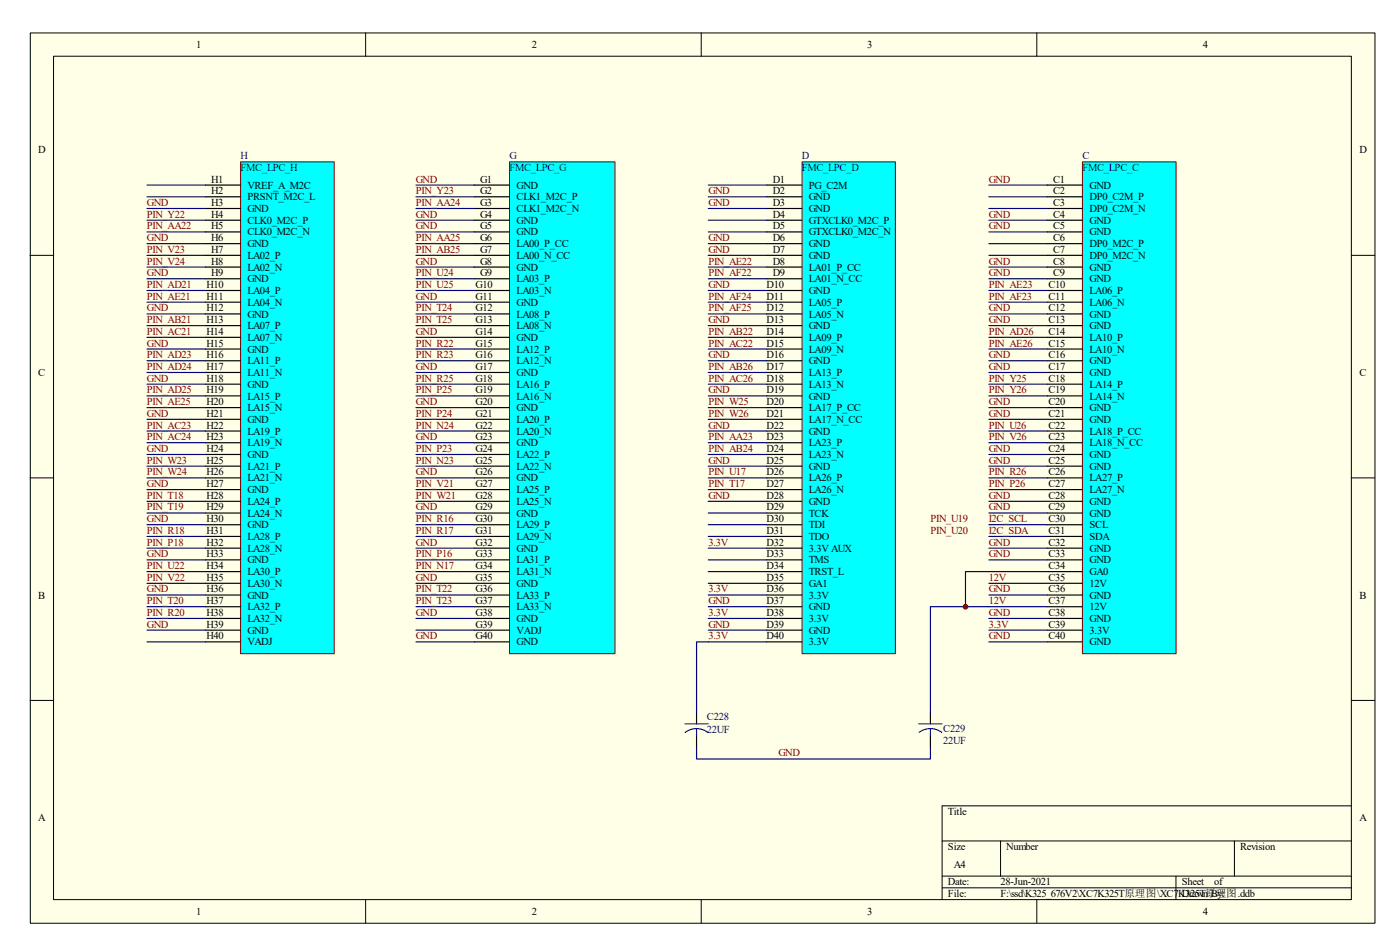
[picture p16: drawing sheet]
<svg xmlns="http://www.w3.org/2000/svg" width="166mm" height="112mm" viewBox="0 0 166 112" stroke-linecap="round" stroke-linejoin="round" font-family="sans-serif">
<defs><g id="words">
<g font-size="1.3">
<text x="23.2" y="5.7">1</text>
<text x="62.9" y="5.7">2</text>
<text x="102.6" y="5.7">3</text>
<text x="142.4" y="5.7">4</text>
<text x="4.5" y="18.1">D</text>
<text x="25" y="21.6">H1</text>
<text x="25" y="23">H2</text>
<text x="29.3" y="22.3">VREF_A_M2C</text>
<text x="29.3" y="23.7">PRSNT_M2C_L</text>
<text x="56.8" y="21.6">G1</text>
<text x="56.8" y="23">G2</text>
<text x="61.2" y="22.3">GND</text>
<text x="61.2" y="23.7">CLK1_M2C_P</text>
<text x="91.5" y="21.6">D1</text>
<text x="91.5" y="23">D2</text>
<text x="95.7" y="22.3">PG_C2M</text>
<text x="95.7" y="23.7">GND</text>
<text x="124.7" y="21.6">C1</text>
<text x="124.7" y="23">C2</text>
<text x="129" y="22.3">GND</text>
<text x="129" y="23.7">DP0_C2M_P</text>
<text x="160.9" y="18.1">D</text>
<text x="25" y="24.4">H3</text>
<text x="25" y="25.7">H4</text>
<text x="25" y="27.1">H5</text>
<text x="25" y="28.5">H6</text>
<text x="25" y="29.9">H7</text>
<text x="29.3" y="25.1">GND</text>
<text x="29.3" y="26.5">CLK0_M2C_P</text>
<text x="29.3" y="27.8">CLK0_M2C_N</text>
<text x="29.3" y="29.2">GND</text>
<text x="56.8" y="24.4">G3</text>
<text x="56.8" y="25.7">G4</text>
<text x="56.8" y="27.1">G5</text>
<text x="56.8" y="28.5">G6</text>
<text x="56.8" y="29.9">G7</text>
<text x="61.2" y="25.1">CLK1_M2C_N</text>
<text x="61.2" y="26.5">GND</text>
<text x="61.2" y="27.8">GND</text>
<text x="61.2" y="29.2">LA00_P_CC</text>
<text x="91.5" y="24.4">D3</text>
<text x="91.5" y="25.7">D4</text>
<text x="91.5" y="27.1">D5</text>
<text x="91.5" y="28.5">D6</text>
<text x="91.5" y="29.9">D7</text>
<text x="95.7" y="25.1">GND</text>
<text x="95.7" y="26.5">GTXCLK0_M2C_P</text>
<text x="95.7" y="27.8">GTXCLK0_M2C_N</text>
<text x="95.7" y="29.2">GND</text>
<text x="124.7" y="24.4">C3</text>
<text x="124.7" y="25.7">C4</text>
<text x="124.7" y="27.1">C5</text>
<text x="124.7" y="28.5">C6</text>
<text x="124.7" y="29.9">C7</text>
<text x="129" y="25.1">DP0_C2M_N</text>
<text x="129" y="26.5">GND</text>
<text x="129" y="27.8">GND</text>
<text x="129" y="29.2">DP0_M2C_P</text>
<text x="24.5" y="34.1">H10</text>
<text x="24.5" y="35.4">H11</text>
<text x="25" y="31.3">H8</text>
<text x="25" y="32.7">H9</text>
<text x="29.3" y="30.6">LA02_P</text>
<text x="29.3" y="32">LA02_N</text>
<text x="29.3" y="33.4">GND</text>
<text x="29.3" y="34.8">LA04_P</text>
<text x="56.3" y="34.1">G10</text>
<text x="56.3" y="35.4">G11</text>
<text x="56.8" y="31.3">G8</text>
<text x="56.8" y="32.7">G9</text>
<text x="61.2" y="30.6">LA00_N_CC</text>
<text x="61.2" y="32">GND</text>
<text x="61.2" y="33.4">LA03_P</text>
<text x="61.2" y="34.8">LA03_N</text>
<text x="90.8" y="34.1">D10</text>
<text x="90.8" y="35.4">D11</text>
<text x="91.5" y="31.3">D8</text>
<text x="91.5" y="32.7">D9</text>
<text x="95.7" y="30.6">GND</text>
<text x="95.7" y="32">LA01_P_CC</text>
<text x="95.7" y="33.4">LA01_N_CC</text>
<text x="95.7" y="34.8">GND</text>
<text x="124.1" y="34.1">C10</text>
<text x="124.1" y="35.4">C11</text>
<text x="124.7" y="31.3">C8</text>
<text x="124.7" y="32.7">C9</text>
<text x="129" y="30.6">DP0_M2C_N</text>
<text x="129" y="32">GND</text>
<text x="129" y="33.4">GND</text>
<text x="129" y="34.8">LA06_P</text>
<text x="24.5" y="36.8">H12</text>
<text x="24.5" y="38.2">H13</text>
<text x="24.5" y="39.6">H14</text>
<text x="24.5" y="41">H15</text>
<text x="29.3" y="36.2">LA04_N</text>
<text x="29.3" y="37.6">GND</text>
<text x="29.3" y="38.9">LA07_P</text>
<text x="29.3" y="40.3">LA07_N</text>
<text x="29.3" y="41.7">GND</text>
<text x="56.3" y="36.8">G12</text>
<text x="56.3" y="38.2">G13</text>
<text x="56.3" y="39.6">G14</text>
<text x="56.3" y="41">G15</text>
<text x="61.2" y="36.2">GND</text>
<text x="61.2" y="37.6">LA08_P</text>
<text x="61.2" y="38.9">LA08_N</text>
<text x="61.2" y="40.3">GND</text>
<text x="61.2" y="41.7">LA12_P</text>
<text x="90.8" y="36.8">D12</text>
<text x="90.8" y="38.2">D13</text>
<text x="90.8" y="39.6">D14</text>
<text x="90.8" y="41">D15</text>
<text x="95.7" y="36.2">LA05_P</text>
<text x="95.7" y="37.6">LA05_N</text>
<text x="95.7" y="38.9">GND</text>
<text x="95.7" y="40.3">LA09_P</text>
<text x="95.7" y="41.7">LA09_N</text>
<text x="124.1" y="36.8">C12</text>
<text x="124.1" y="38.2">C13</text>
<text x="124.1" y="39.6">C14</text>
<text x="124.1" y="41">C15</text>
<text x="129" y="36.2">LA06_N</text>
<text x="129" y="37.6">GND</text>
<text x="129" y="38.9">GND</text>
<text x="129" y="40.3">LA10_P</text>
<text x="129" y="41.7">LA10_N</text>
<text x="4.5" y="44.5">C</text>
<text x="24.5" y="42.4">H16</text>
<text x="24.5" y="43.8">H17</text>
<text x="24.5" y="45.1">H18</text>
<text x="24.5" y="46.5">H19</text>
<text x="24.5" y="47.9">H20</text>
<text x="29.3" y="43.1">LA11_P</text>
<text x="29.3" y="44.5">LA11_N</text>
<text x="29.3" y="45.8">GND</text>
<text x="29.3" y="47.2">LA15_P</text>
<text x="56.3" y="42.4">G16</text>
<text x="56.3" y="43.8">G17</text>
<text x="56.3" y="45.1">G18</text>
<text x="56.3" y="46.5">G19</text>
<text x="56.3" y="47.9">G20</text>
<text x="61.2" y="43.1">LA12_N</text>
<text x="61.2" y="44.5">GND</text>
<text x="61.2" y="45.8">LA16_P</text>
<text x="61.2" y="47.2">LA16_N</text>
<text x="90.8" y="42.4">D16</text>
<text x="90.8" y="43.8">D17</text>
<text x="90.8" y="45.1">D18</text>
<text x="90.8" y="46.5">D19</text>
<text x="90.8" y="47.9">D20</text>
<text x="95.7" y="43.1">GND</text>
<text x="95.7" y="44.5">LA13_P</text>
<text x="95.7" y="45.8">LA13_N</text>
<text x="95.7" y="47.2">GND</text>
<text x="124.1" y="42.4">C16</text>
<text x="124.1" y="43.8">C17</text>
<text x="124.1" y="45.1">C18</text>
<text x="124.1" y="46.5">C19</text>
<text x="124.1" y="47.9">C20</text>
<text x="129" y="43.1">GND</text>
<text x="129" y="44.5">GND</text>
<text x="129" y="45.8">LA14_P</text>
<text x="129" y="47.2">LA14_N</text>
<text x="160.9" y="44.5">C</text>
<text x="24.5" y="49.3">H21</text>
<text x="24.5" y="50.7">H22</text>
<text x="24.5" y="52.1">H23</text>
<text x="24.5" y="53.5">H24</text>
<text x="29.3" y="48.6">LA15_N</text>
<text x="29.3" y="50">GND</text>
<text x="29.3" y="51.4">LA19_P</text>
<text x="29.3" y="52.7">LA19_N</text>
<text x="56.3" y="49.3">G21</text>
<text x="56.3" y="50.7">G22</text>
<text x="56.3" y="52.1">G23</text>
<text x="56.3" y="53.5">G24</text>
<text x="61.2" y="48.6">GND</text>
<text x="61.2" y="50">LA20_P</text>
<text x="61.2" y="51.4">LA20_N</text>
<text x="61.2" y="52.7">GND</text>
<text x="90.8" y="49.3">D21</text>
<text x="90.8" y="50.7">D22</text>
<text x="90.8" y="52.1">D23</text>
<text x="90.8" y="53.5">D24</text>
<text x="95.7" y="48.6">LA17_P_CC</text>
<text x="95.7" y="50">LA17_N_CC</text>
<text x="95.7" y="51.4">GND</text>
<text x="95.7" y="52.7">LA23_P</text>
<text x="124.1" y="49.3">C21</text>
<text x="124.1" y="50.7">C22</text>
<text x="124.1" y="52.1">C23</text>
<text x="124.1" y="53.5">C24</text>
<text x="129" y="48.6">GND</text>
<text x="129" y="50">GND</text>
<text x="129" y="51.4">LA18_P_CC</text>
<text x="129" y="52.7">LA18_N_CC</text>
<text x="24.5" y="54.9">H25</text>
<text x="24.5" y="56.2">H26</text>
<text x="24.5" y="57.6">H27</text>
<text x="24.5" y="59">H28</text>
<text x="29.3" y="54.1">GND</text>
<text x="29.3" y="55.5">LA21_P</text>
<text x="29.3" y="56.9">LA21_N</text>
<text x="29.3" y="58.3">GND</text>
<text x="29.3" y="59.7">LA24_P</text>
<text x="56.3" y="54.9">G25</text>
<text x="56.3" y="56.2">G26</text>
<text x="56.3" y="57.6">G27</text>
<text x="56.3" y="59">G28</text>
<text x="61.2" y="54.1">LA22_P</text>
<text x="61.2" y="55.5">LA22_N</text>
<text x="61.2" y="56.9">GND</text>
<text x="61.2" y="58.3">LA25_P</text>
<text x="61.2" y="59.7">LA25_N</text>
<text x="90.8" y="54.9">D25</text>
<text x="90.8" y="56.2">D26</text>
<text x="90.8" y="57.6">D27</text>
<text x="90.8" y="59">D28</text>
<text x="95.7" y="54.1">LA23_N</text>
<text x="95.7" y="55.5">GND</text>
<text x="95.7" y="56.9">LA26_P</text>
<text x="95.7" y="58.3">LA26_N</text>
<text x="95.7" y="59.7">GND</text>
<text x="124.1" y="54.9">C25</text>
<text x="124.1" y="56.2">C26</text>
<text x="124.1" y="57.6">C27</text>
<text x="124.1" y="59">C28</text>
<text x="129" y="54.1">GND</text>
<text x="129" y="55.5">GND</text>
<text x="129" y="56.9">LA27_P</text>
<text x="129" y="58.3">LA27_N</text>
<text x="129" y="59.7">GND</text>
<text x="24.5" y="60.4">H29</text>
<text x="24.5" y="61.8">H30</text>
<text x="24.5" y="63.2">H31</text>
<text x="24.5" y="64.6">H32</text>
<text x="24.5" y="65.9">H33</text>
<text x="29.3" y="61.1">LA24_N</text>
<text x="29.3" y="62.4">GND</text>
<text x="29.3" y="63.8">LA28_P</text>
<text x="29.3" y="65.2">LA28_N</text>
<text x="56.3" y="60.4">G29</text>
<text x="56.3" y="61.8">G30</text>
<text x="56.3" y="63.2">G31</text>
<text x="56.3" y="64.6">G32</text>
<text x="56.3" y="65.9">G33</text>
<text x="61.2" y="61.1">GND</text>
<text x="61.2" y="62.4">LA29_P</text>
<text x="61.2" y="63.8">LA29_N</text>
<text x="61.2" y="65.2">GND</text>
<text x="90.8" y="60.4">D29</text>
<text x="90.8" y="61.8">D30</text>
<text x="90.8" y="63.2">D31</text>
<text x="90.8" y="64.6">D32</text>
<text x="90.8" y="65.9">D33</text>
<text x="95.7" y="61.1">TCK</text>
<text x="95.7" y="62.4">TDI</text>
<text x="95.7" y="63.8">TDO</text>
<text x="95.7" y="65.2">3.3V AUX</text>
<text x="124.1" y="60.4">C29</text>
<text x="124.1" y="61.8">C30</text>
<text x="124.1" y="63.2">C31</text>
<text x="124.1" y="64.6">C32</text>
<text x="124.1" y="65.9">C33</text>
<text x="129" y="61.1">GND</text>
<text x="129" y="62.4">SCL</text>
<text x="129" y="63.8">SDA</text>
<text x="129" y="65.2">GND</text>
<text x="4.5" y="70.8">B</text>
<text x="24.5" y="67.3">H34</text>
<text x="24.5" y="68.7">H35</text>
<text x="24.5" y="70.1">H36</text>
<text x="24.5" y="71.5">H37</text>
<text x="29.3" y="66.6">GND</text>
<text x="29.3" y="68">LA30_P</text>
<text x="29.3" y="69.4">LA30_N</text>
<text x="29.3" y="70.8">GND</text>
<text x="56.3" y="67.3">G34</text>
<text x="56.3" y="68.7">G35</text>
<text x="56.3" y="70.1">G36</text>
<text x="56.3" y="71.5">G37</text>
<text x="61.2" y="66.6">LA31_P</text>
<text x="61.2" y="68">LA31_N</text>
<text x="61.2" y="69.4">GND</text>
<text x="61.2" y="70.8">LA33_P</text>
<text x="90.8" y="67.3">D34</text>
<text x="90.8" y="68.7">D35</text>
<text x="90.8" y="70.1">D36</text>
<text x="90.8" y="71.5">D37</text>
<text x="95.7" y="66.6">TMS</text>
<text x="95.7" y="68">TRST_L</text>
<text x="95.7" y="69.4">GA1</text>
<text x="95.7" y="70.8">3.3V</text>
<text x="124.1" y="67.3">C34</text>
<text x="124.1" y="68.7">C35</text>
<text x="124.1" y="70.1">C36</text>
<text x="124.1" y="71.5">C37</text>
<text x="129" y="66.6">GND</text>
<text x="129" y="68">GA0</text>
<text x="129" y="69.4">12V</text>
<text x="129" y="70.8">GND</text>
<text x="160.9" y="70.8">B</text>
<text x="24.5" y="72.9">H38</text>
<text x="24.5" y="74.3">H39</text>
<text x="24.5" y="75.6">H40</text>
<text x="29.3" y="72.2">LA32_P</text>
<text x="29.3" y="73.5">LA32_N</text>
<text x="29.3" y="74.9">GND</text>
<text x="29.3" y="76.3">VADJ</text>
<text x="56.3" y="72.9">G38</text>
<text x="56.3" y="74.3">G39</text>
<text x="56.3" y="75.6">G40</text>
<text x="61.2" y="72.2">LA33_N</text>
<text x="61.2" y="73.5">GND</text>
<text x="61.2" y="74.9">VADJ</text>
<text x="61.2" y="76.3">GND</text>
<text x="90.8" y="72.9">D38</text>
<text x="90.8" y="74.3">D39</text>
<text x="90.8" y="75.6">D40</text>
<text x="95.7" y="72.2">GND</text>
<text x="95.7" y="73.5">3.3V</text>
<text x="95.7" y="74.9">GND</text>
<text x="95.7" y="76.3">3.3V</text>
<text x="124.1" y="72.9">C38</text>
<text x="124.1" y="74.3">C39</text>
<text x="124.1" y="75.6">C40</text>
<text x="129" y="72.2">12V</text>
<text x="129" y="73.5">GND</text>
<text x="129" y="74.9">3.3V</text>
<text x="129" y="76.3">GND</text>
<text x="4.5" y="97.1">A</text>
<text x="112.2" y="96.4">Title</text>
<text x="112.2" y="100.5">Size</text>
<text x="119.1" y="100.5">Number</text>
<text x="146.8" y="100.5">Revision</text>
<text x="160.9" y="97.1">A</text>
<text x="112.2" y="104.7">Date:</text>
<text x="112.2" y="106.1">File:</text>
<text x="112.9" y="102.6">A4</text>
<text x="118.4" y="104.7">28-Jun-2021</text>
<text x="118.4" y="106.1">F:\ssd\K325_676V2\XC7K325T原理图\XC7</text>
<text x="139.5" y="106.1">KD3r2a5wn By:</text>
<text x="139.9" y="104.7">Sheet</text>
<text x="142" y="106.1">T原理图.ddb</text>
<text x="143.7" y="104.7">of</text>
<text x="23.2" y="108.2">1</text>
<text x="62.9" y="108.2">2</text>
<text x="102.6" y="108.2">3</text>
<text x="142.4" y="108.2">4</text>
</g>
<g font-size="1.3" fill="#000080">
<text x="28.5" y="20.2">FMC_LPC_H</text>
<text x="28.5" y="18.8">H</text>
<text x="60.3" y="20.2">FMC_LPC_G</text>
<text x="60.3" y="18.8">G</text>
<text x="94.9" y="20.2">FMC_LPC_D</text>
<text x="94.9" y="18.8">D</text>
<text x="128.1" y="20.2">FMC_LPC_C</text>
<text x="128.1" y="18.8">C</text>
<text x="83.7" y="85.2">C228</text>
<text x="83.7" y="86.7">22UF</text>
<text x="111.7" y="86.6">C229</text>
<text x="111.7" y="88">22UF</text>
</g>
<g font-size="1.3" fill="#800000">
<text x="49.2" y="21.6">GND</text>
<text x="49.2" y="23">PIN_Y23</text>
<text x="83.9" y="23">GND</text>
<text x="117" y="21.6">GND</text>
<text x="17.4" y="24.4">GND</text>
<text x="17.4" y="28.5">GND</text>
<text x="17.4" y="25.7">PIN_Y22</text>
<text x="17.4" y="27.1">PIN_AA22</text>
<text x="17.4" y="29.9">PIN_V23</text>
<text x="49.2" y="25.7">GND</text>
<text x="49.2" y="24.4">PIN_AA24</text>
<text x="49.2" y="28.5">PIN_AA25</text>
<text x="49.2" y="29.9">PIN_AB25</text>
<text x="49.2" y="27.1">GND</text>
<text x="83.9" y="24.4">GND</text>
<text x="83.9" y="28.5">GND</text>
<text x="83.9" y="29.9">GND</text>
<text x="117" y="25.7">GND</text>
<text x="117" y="27.1">GND</text>
<text x="17.4" y="32.7">GND</text>
<text x="17.4" y="31.3">PIN_V24</text>
<text x="17.4" y="34.1">PIN_AD21</text>
<text x="17.4" y="35.4">PIN_AE21</text>
<text x="49.2" y="31.3">GND</text>
<text x="49.2" y="35.4">GND</text>
<text x="49.2" y="32.7">PIN_U24</text>
<text x="49.2" y="34.1">PIN_U25</text>
<text x="83.9" y="34.1">GND</text>
<text x="83.9" y="31.3">PIN_AE22</text>
<text x="83.9" y="32.7">PIN_AF22</text>
<text x="83.9" y="35.4">PIN_AF24</text>
<text x="117" y="31.3">GND</text>
<text x="117" y="32.7">GND</text>
<text x="117" y="34.1">PIN_AE23</text>
<text x="117" y="35.4">PIN_AF23</text>
<text x="17.4" y="36.8">GND</text>
<text x="17.4" y="41">GND</text>
<text x="17.4" y="38.2">PIN_AB21</text>
<text x="17.4" y="39.6">PIN_AC21</text>
<text x="49.2" y="39.6">GND</text>
<text x="49.2" y="36.8">PIN_T24</text>
<text x="49.2" y="38.2">PIN_T25</text>
<text x="49.2" y="41">PIN_R22</text>
<text x="83.9" y="38.2">GND</text>
<text x="83.9" y="36.8">PIN_AF25</text>
<text x="83.9" y="39.6">PIN_AB22</text>
<text x="83.9" y="41">PIN_AC22</text>
<text x="117" y="36.8">GND</text>
<text x="117" y="38.2">GND</text>
<text x="117" y="39.6">PIN_AD26</text>
<text x="117" y="41">PIN_AE26</text>
<text x="17.4" y="45.1">GND</text>
<text x="17.4" y="42.4">PIN_AD23</text>
<text x="17.4" y="43.8">PIN_AD24</text>
<text x="17.4" y="46.5">PIN_AD25</text>
<text x="17.4" y="47.9">PIN_AE25</text>
<text x="49.2" y="43.8">GND</text>
<text x="49.2" y="47.9">GND</text>
<text x="49.2" y="42.4">PIN_R23</text>
<text x="49.2" y="45.1">PIN_R25</text>
<text x="49.2" y="46.5">PIN_P25</text>
<text x="83.9" y="42.4">GND</text>
<text x="83.9" y="46.5">GND</text>
<text x="83.9" y="43.8">PIN_AB26</text>
<text x="83.9" y="45.1">PIN_AC26</text>
<text x="83.9" y="47.9">PIN_W25</text>
<text x="117" y="42.4">GND</text>
<text x="117" y="43.8">GND</text>
<text x="117" y="47.9">GND</text>
<text x="117" y="45.1">PIN_Y25</text>
<text x="117" y="46.5">PIN_Y26</text>
<text x="17.4" y="49.3">GND</text>
<text x="17.4" y="53.5">GND</text>
<text x="17.4" y="50.7">PIN_AC23</text>
<text x="17.4" y="52.1">PIN_AC24</text>
<text x="49.2" y="52.1">GND</text>
<text x="49.2" y="49.3">PIN_P24</text>
<text x="49.2" y="50.7">PIN_N24</text>
<text x="49.2" y="53.5">PIN_P23</text>
<text x="83.9" y="50.7">GND</text>
<text x="83.9" y="49.3">PIN_W26</text>
<text x="83.9" y="52.1">PIN_AA23</text>
<text x="83.9" y="53.5">PIN_AB24</text>
<text x="117" y="49.3">GND</text>
<text x="117" y="53.5">GND</text>
<text x="117" y="50.7">PIN_U26</text>
<text x="117" y="52.1">PIN_V26</text>
<text x="17.4" y="57.6">GND</text>
<text x="17.4" y="54.9">PIN_W23</text>
<text x="17.4" y="56.2">PIN_W24</text>
<text x="17.4" y="59">PIN_T18</text>
<text x="49.2" y="56.2">GND</text>
<text x="49.2" y="54.9">PIN_N23</text>
<text x="49.2" y="57.6">PIN_V21</text>
<text x="49.2" y="59">PIN_W21</text>
<text x="83.9" y="54.9">GND</text>
<text x="83.9" y="59">GND</text>
<text x="83.9" y="56.2">PIN_U17</text>
<text x="83.9" y="57.6">PIN_T17</text>
<text x="117" y="54.9">GND</text>
<text x="117" y="59">GND</text>
<text x="117" y="56.2">PIN_R26</text>
<text x="117" y="57.6">PIN_P26</text>
<text x="17.4" y="61.8">GND</text>
<text x="17.4" y="65.9">GND</text>
<text x="17.4" y="60.4">PIN_T19</text>
<text x="17.4" y="63.2">PIN_R18</text>
<text x="17.4" y="64.6">PIN_P18</text>
<text x="49.2" y="60.4">GND</text>
<text x="49.2" y="64.6">GND</text>
<text x="49.2" y="61.8">PIN_R16</text>
<text x="49.2" y="63.2">PIN_R17</text>
<text x="49.2" y="65.9">PIN_P16</text>
<text x="83.9" y="64.6">3.3V</text>
<text x="110.1" y="61.8">PIN_U19</text>
<text x="110.1" y="63.2">PIN_U20</text>
<text x="117" y="60.4">GND</text>
<text x="117" y="64.6">GND</text>
<text x="117" y="65.9">GND</text>
<text x="117" y="61.8">I2C_SCL</text>
<text x="117" y="63.2">I2C_SDA</text>
<text x="17.4" y="70.1">GND</text>
<text x="17.4" y="67.3">PIN_U22</text>
<text x="17.4" y="68.7">PIN_V22</text>
<text x="17.4" y="71.5">PIN_T20</text>
<text x="49.2" y="68.7">GND</text>
<text x="49.2" y="67.3">PIN_N17</text>
<text x="49.2" y="70.1">PIN_T22</text>
<text x="49.2" y="71.5">PIN_T23</text>
<text x="83.9" y="71.5">GND</text>
<text x="83.9" y="70.1">3.3V</text>
<text x="117" y="70.1">GND</text>
<text x="117" y="68.7">12V</text>
<text x="117" y="71.5">12V</text>
<text x="17.4" y="74.3">GND</text>
<text x="17.4" y="72.9">PIN_R20</text>
<text x="49.2" y="72.9">GND</text>
<text x="49.2" y="75.6">GND</text>
<text x="83.9" y="74.3">GND</text>
<text x="83.9" y="75.6">3.3V</text>
<text x="83.9" y="72.9">3.3V</text>
<text x="117" y="72.9">GND</text>
<text x="117" y="75.6">GND</text>
<text x="117" y="74.3">3.3V</text>
<text x="92.1" y="89.5">GND</text>
</g>
</g></defs>
<path d="M3.5 3.9h159.3v105.3h-159.3z" fill-rule="evenodd" fill="#ffffe8"/>
<g fill="none" stroke="#000" stroke-width=".12">
<path d="M3.6 3.9h159.2v105.3h-159.2zM6.3 6.6h153.7v99.8h-153.7zM43.3 3.9v2.7M83 3.9v2.7M122.7 3.9v2.7M3.6 30.2h2.7M160 30.2h2.7M3.6 56.5h2.7M160 56.5h2.7M3.6 82.8h2.7M111.5 99.5h48.5M118.4 99.5v4.1"/>
<path d="M146.1 99.5v4.1M160 82.8h2.7M160 95.3h-48.5v11.1M43.3 106.4v2.7M83 106.4v2.7M111.5 103.6h48.5M111.5 105h48.5M122.7 106.4v2.7M139.2 103.6v2.8"/>
</g>
<path d="M128.1 19.1h11.1v58.2h-11.1z" fill-rule="evenodd" fill="#0ff"/>
<path d="M128.1 19.1h11.1v58.2h-11.1z" fill="none" stroke="#800000" stroke-width=".12"/>
<g fill="none" stroke="#000" stroke-width=".14">
<path d="M124 21.9h4.1M124 23.3h4.1M124 24.7h4.1M124 26h4.1M124 27.4h4.1M124 28.8h4.1M124 30.2h4.1M124 31.6h4.1M124 33h4.1M124 34.4h4.1M124 35.7h4.1M124 37.1h4.1"/>
<path d="M124 38.5h4.1M124 39.9h4.1M124 41.3h4.1M124 42.7h4.1M124 44h4.1M124 45.4h4.1M124 46.8h4.1M124 48.2h4.1M124 49.6h4.1M124 51h4.1M124 52.4h4.1M124 53.7h4.1"/>
<path d="M124 55.1h4.1M124 56.5h4.1M124 57.9h4.1M124 59.3h4.1M124 60.7h4.1M124 62.1h4.1M124 63.4h4.1M124 64.8h4.1M124 66.2h4.1M124 67.6h4.1M124 69h4.1M124 70.4h4.1"/>
<path d="M124 71.7h4.1M124 73.1h4.1M124 74.5h4.1M124 75.9h4.1"/>
</g>
<path d="M94.9 19.1h11.1v58.2h-11.1z" fill-rule="evenodd" fill="#0ff"/>
<path d="M94.9 19.1h11.1v58.2h-11.1z" fill="none" stroke="#800000" stroke-width=".12"/>
<g fill="none" stroke="#000" stroke-width=".14">
<path d="M90.8 21.9h4.1M90.8 23.3h4.1M90.8 24.7h4.1M90.8 26h4.1M90.8 27.4h4.1M90.8 28.8h4.1M90.8 30.2h4.1M90.8 31.6h4.1M90.8 33h4.1M90.8 34.4h4.1M90.8 35.7h4.1M90.8 37.1h4.1"/>
<path d="M90.8 38.5h4.1M90.8 39.9h4.1M90.8 41.3h4.1M90.8 42.7h4.1M90.8 44h4.1M90.8 45.4h4.1M90.8 46.8h4.1M90.8 48.2h4.1M90.8 49.6h4.1M90.8 51h4.1M90.8 52.4h4.1M90.8 53.7h4.1"/>
<path d="M90.8 55.1h4.1M90.8 56.5h4.1M90.8 57.9h4.1M90.8 59.3h4.1M90.8 60.7h4.1M90.8 62.1h4.1M90.8 63.4h4.1M90.8 64.8h4.1M90.8 66.2h4.1M90.8 67.6h4.1M90.8 69h4.1M90.8 70.4h4.1"/>
<path d="M90.8 71.7h4.1M90.8 73.1h4.1M90.8 74.5h4.1M90.8 75.9h4.1"/>
</g>
<path d="M60.3 19.1h12.5v58.2h-12.5z" fill-rule="evenodd" fill="#0ff"/>
<path d="M60.3 19.1h12.5v58.2h-12.5z" fill="none" stroke="#800000" stroke-width=".12"/>
<g fill="none" stroke="#000" stroke-width=".14">
<path d="M56.2 21.9h4.1M56.2 23.3h4.1M56.2 24.7h4.1M56.2 26h4.1M56.2 27.4h4.1M56.2 28.8h4.1M56.2 30.2h4.1M56.2 31.6h4.1M56.2 33h4.1M56.2 34.4h4.1M56.2 35.7h4.1M56.2 37.1h4.1"/>
<path d="M56.2 38.5h4.1M56.2 39.9h4.1M56.2 41.3h4.1M56.2 42.7h4.1M56.2 44h4.1M56.2 45.4h4.1M56.2 46.8h4.1M56.2 48.2h4.1M56.2 49.6h4.1M56.2 51h4.1M56.2 52.4h4.1M56.2 53.7h4.1"/>
<path d="M56.2 55.1h4.1M56.2 56.5h4.1M56.2 57.9h4.1M56.2 59.3h4.1M56.2 60.7h4.1M56.2 62.1h4.1M56.2 63.4h4.1M56.2 64.8h4.1M56.2 66.2h4.1M56.2 67.6h4.1M56.2 69h4.1M56.2 70.4h4.1"/>
<path d="M56.2 71.7h4.1M56.2 73.1h4.1M56.2 74.5h4.1M56.2 75.9h4.1"/>
</g>
<path d="M28.5 19.1h11.1v58.2h-11.1z" fill-rule="evenodd" fill="#0ff"/>
<path d="M28.5 19.1h11.1v58.2h-11.1z" fill="none" stroke="#800000" stroke-width=".12"/>
<g fill="none" stroke="#000" stroke-width=".14">
<path d="M24.3 21.9h4.2M24.3 23.3h4.2M24.3 24.7h4.2M24.3 26h4.2M24.3 27.4h4.2M24.3 28.8h4.2M24.3 30.2h4.2M24.3 31.6h4.2M24.3 33h4.2M24.3 34.4h4.2M24.3 35.7h4.2M24.3 37.1h4.2"/>
<path d="M24.3 38.5h4.2M24.3 39.9h4.2M24.3 41.3h4.2M24.3 42.7h4.2M24.3 44h4.2M24.3 45.4h4.2M24.3 46.8h4.2M24.3 48.2h4.2M24.3 49.6h4.2M24.3 51h4.2M24.3 52.4h4.2M24.3 53.7h4.2"/>
<path d="M24.3 55.1h4.2M24.3 56.5h4.2M24.3 57.9h4.2M24.3 59.3h4.2M24.3 60.7h4.2M24.3 62.1h4.2M24.3 63.4h4.2M24.3 64.8h4.2M24.3 66.2h4.2M24.3 67.6h4.2M24.3 69h4.2M24.3 70.4h4.2"/>
<path d="M24.3 71.7h4.2M24.3 73.1h4.2M24.3 74.5h4.2M24.3 75.9h4.2M82.5 84.2v1.4M82.5 87v1.4M110.1 84.2v1.4M110.1 87v1.4"/>
</g>
<g fill="none" stroke="#000080" stroke-width=".14">
<path d="M17.4 21.9h6.9M17.4 23.3h6.9M17.4 24.7h6.9M17.4 26h6.9M17.4 27.4h6.9M17.4 28.8h6.9M17.4 30.2h6.9M17.4 31.6h6.9M17.4 33h6.9M17.4 34.4h6.9M17.4 35.7h6.9M17.4 37.1h6.9"/>
<path d="M17.4 38.5h6.9M17.4 39.9h6.9M49.2 21.9h7M49.2 23.3h7M49.2 24.7h7M49.2 26h7M49.2 27.4h7M49.2 28.8h7M49.2 30.2h7M49.2 31.6h7M49.2 33h7M49.2 34.4h7"/>
<path d="M49.2 35.7h7M49.2 37.1h7M49.2 38.5h7M49.2 39.9h7M83.8 21.9h7M83.8 23.3h7M83.8 24.7h7M83.8 26h7M83.8 27.4h7M83.8 28.8h7M83.8 30.2h7M83.8 31.6h7"/>
<path d="M83.8 33h7M83.8 34.4h7M83.8 35.7h7M83.8 37.1h7M83.8 38.5h7M83.8 39.9h7M117.1 21.9h6.9M117.1 23.3h6.9M117.1 24.7h6.9M117.1 26h6.9M117.1 27.4h6.9M117.1 28.8h6.9"/>
<path d="M117.1 30.2h6.9M117.1 31.6h6.9M117.1 33h6.9M117.1 34.4h6.9M117.1 35.7h6.9M117.1 37.1h6.9M117.1 38.5h6.9M117.1 39.9h6.9M17.4 41.3h6.9M17.4 42.7h6.9M17.4 44h6.9M17.4 45.4h6.9"/>
<path d="M17.4 46.8h6.9M17.4 48.2h6.9M17.4 49.6h6.9M17.4 51h6.9M17.4 52.4h6.9M17.4 53.7h6.9M17.4 55.1h6.9M17.4 56.5h6.9M17.4 57.9h6.9M17.4 59.3h6.9M49.2 41.3h7M49.2 42.7h7"/>
<path d="M49.2 44h7M49.2 45.4h7M49.2 46.8h7M49.2 48.2h7M49.2 49.6h7M49.2 51h7M49.2 52.4h7M49.2 53.7h7M49.2 55.1h7M49.2 56.5h7M49.2 57.9h7M49.2 59.3h7"/>
<path d="M83.8 41.3h7M83.8 42.7h7M83.8 44h7M83.8 45.4h7M83.8 46.8h7M83.8 48.2h7M83.8 49.6h7M83.8 51h7M83.8 52.4h7M83.8 53.7h7M83.8 55.1h7M83.8 56.5h7"/>
<path d="M83.8 57.9h7M83.8 59.3h7M117.1 41.3h6.9M117.1 42.7h6.9M117.1 44h6.9M117.1 45.4h6.9M117.1 46.8h6.9M117.1 48.2h6.9M117.1 49.6h6.9M117.1 51h6.9M117.1 52.4h6.9M117.1 53.7h6.9"/>
<path d="M117.1 55.1h6.9M117.1 56.5h6.9M117.1 57.9h6.9M117.1 59.3h6.9M17.4 60.7h6.9M17.4 62.1h6.9M17.4 63.4h6.9M17.4 64.8h6.9M17.4 66.2h6.9M17.4 67.6h6.9M17.4 69h6.9M17.4 70.4h6.9"/>
<path d="M17.4 71.7h6.9M17.4 73.1h6.9M17.4 74.5h6.9M17.4 75.9h6.9M49.2 60.7h7M49.2 62.1h7M49.2 63.4h7M49.2 64.8h7M49.2 66.2h7M49.2 67.6h7M49.2 69h7M49.2 70.4h7"/>
<path d="M49.2 71.7h7M49.2 73.1h7M49.2 74.5h7M49.2 75.9h7M83.8 60.7h7M83.8 62.1h7M83.8 63.4h7M83.8 64.8h7M83.8 66.2h7M83.8 67.6h7M83.8 69h7M83.8 70.4h7"/>
<path d="M83.8 71.7h7M83.8 73.1h7M83.8 74.5h7M90.8 75.9h-8.3v8.3M114.3 71.7h9.7M117.1 60.7h6.9M117.1 62.1h6.9M117.1 63.4h6.9M117.1 64.8h6.9M117.1 66.2h6.9M117.1 69h6.9M117.1 70.4h6.9"/>
<path d="M117.1 73.1h6.9M117.1 74.5h6.9M117.1 75.9h6.9M124 67.6h-9.7v4.1h-4.2v12.5M82.5 88.4v1.4h27.6v-1.4"/>
</g>
<path d="M81.1 85.6h2.7M82.5 86.2a2.2 2.2 0 0 1 1.3 .4M82.5 86.2a2.2 2.2 0 0 0-1.4 .4M82.5 86.2v.8M108.7 85.6h2.8M110.1 86.2a2.2 2.2 0 0 1 1.4 .4M110.1 86.2a2.2 2.2 0 0 0-1.3 .4M110.1 86.2v.8" fill="none" stroke="#00f" stroke-width=".14"/>
<circle cx="114.3" cy="71.8" r=".28" fill="#800000"/>
<circle cx="114.3" cy="71.8" r=".28" fill="none" stroke="#800000" stroke-width=".12"/>
<use href="#words"/>
</svg>
